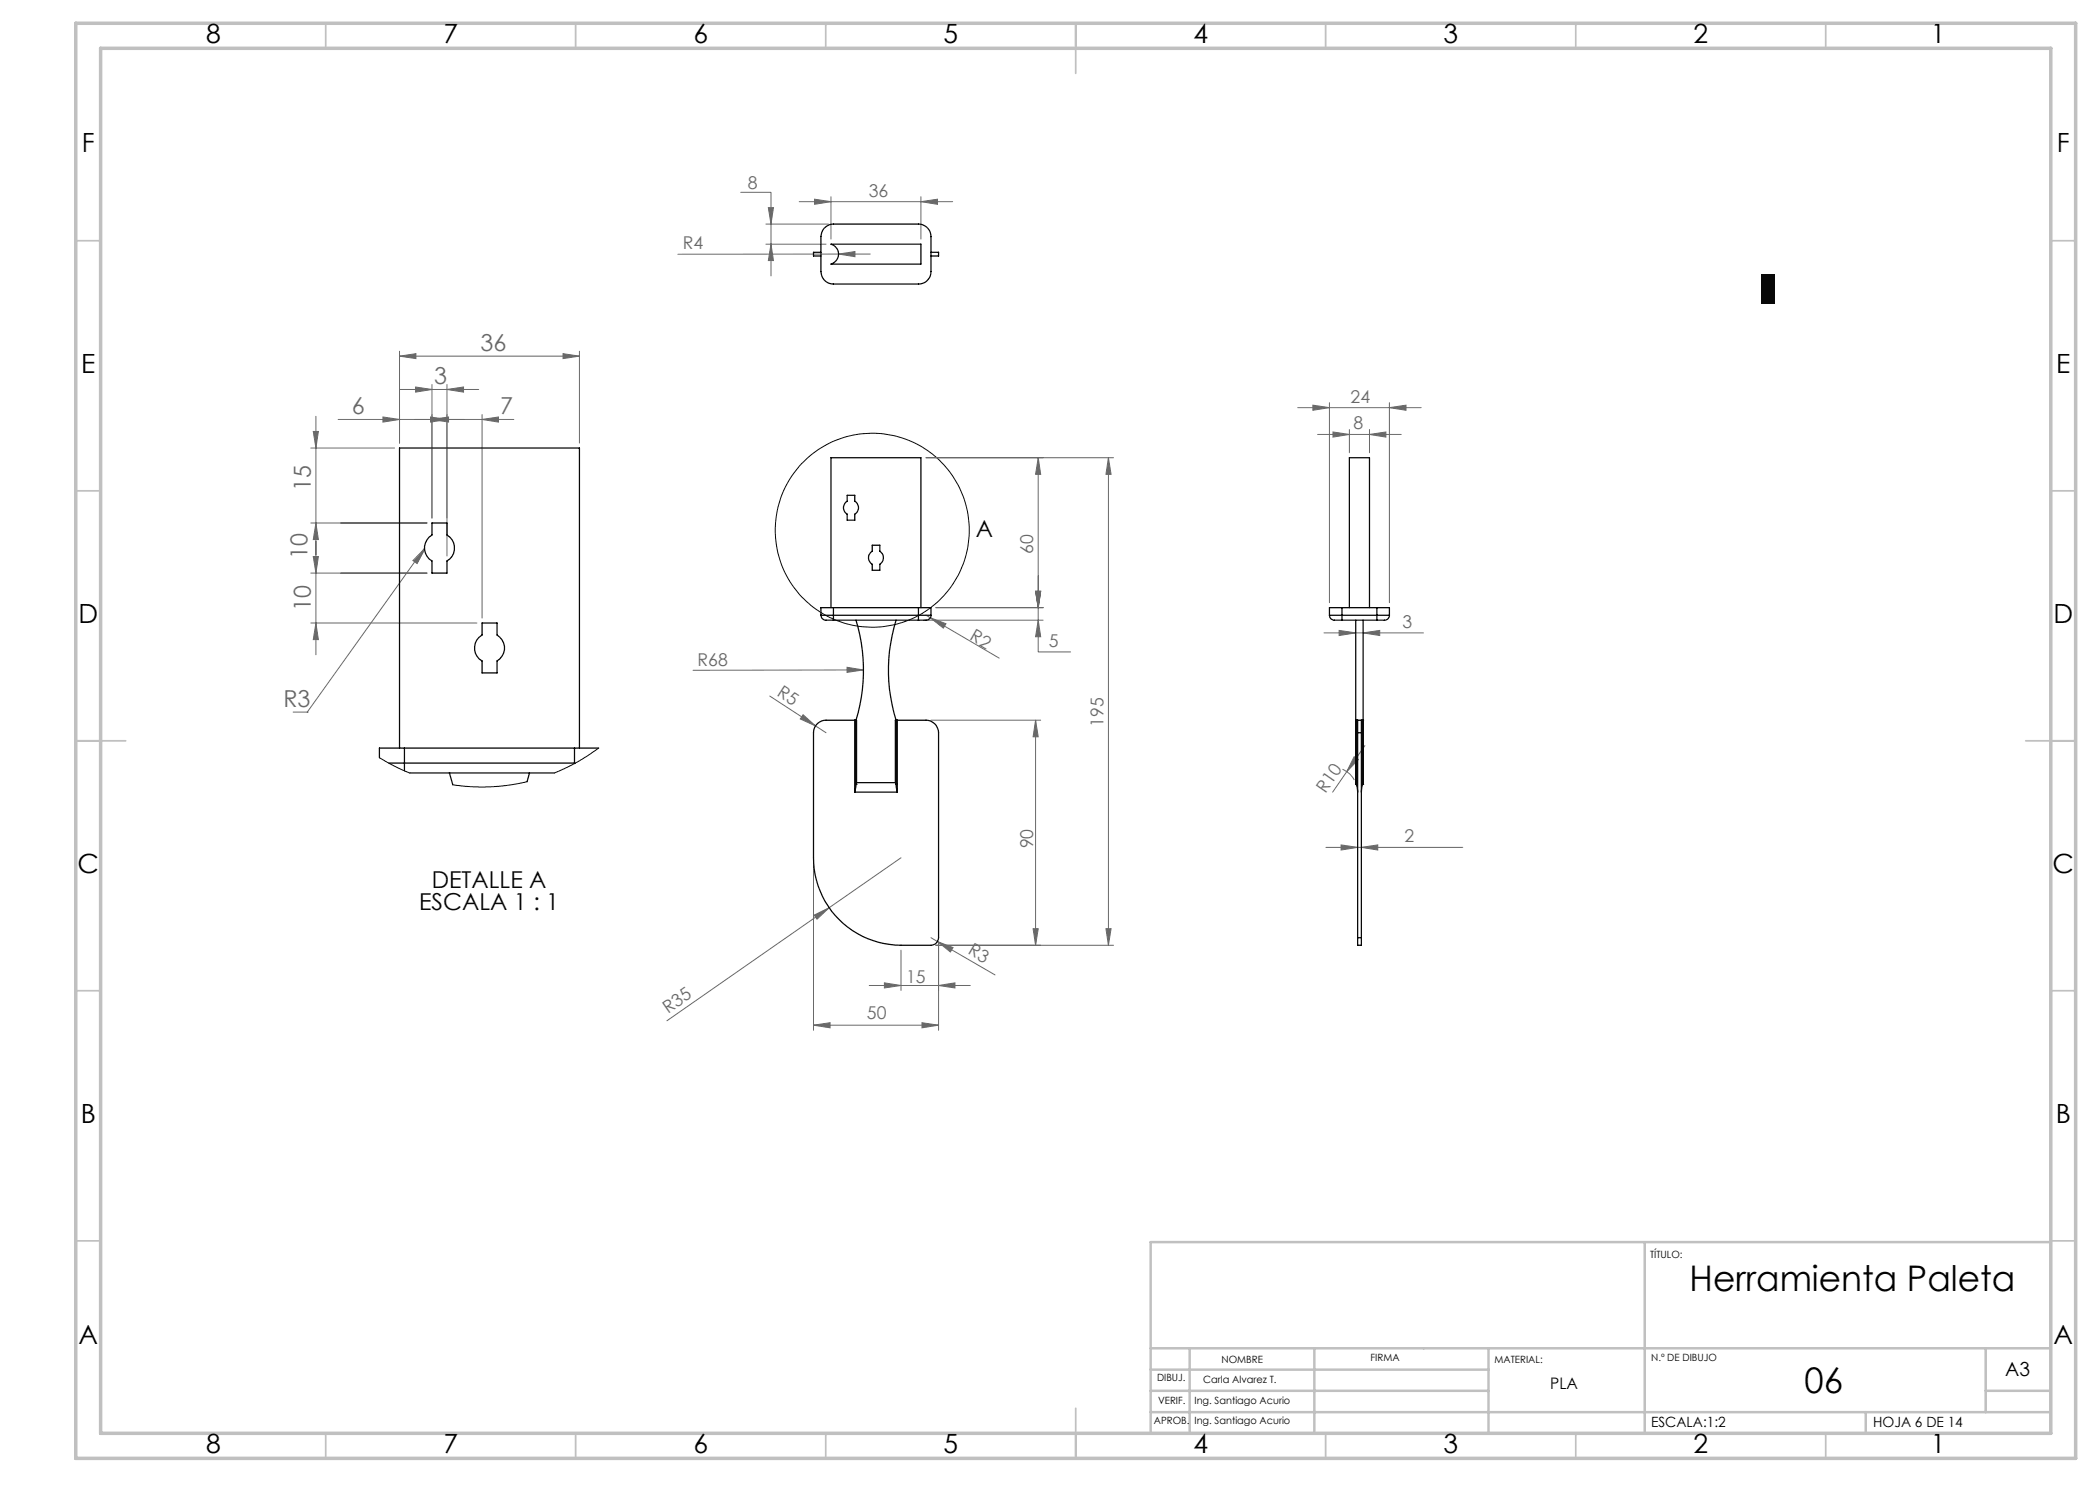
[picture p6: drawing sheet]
<svg xmlns="http://www.w3.org/2000/svg" width="420mm" height="297mm" viewBox="0 0 420 297" stroke-linecap="round" stroke-linejoin="round" font-family="sans-serif">
<defs><g id="words">
<g font-size="7.1">
<text x="337.9" y="258.2">Herramienta Paleta</text>
<text x="360.9" y="278.6">06</text>
</g>
<g font-size="5.3">
<text x="41.2" y="8.7">8</text>
<text x="88.7" y="8.7">7</text>
<text x="138.7" y="8.7">6</text>
<text x="188.7" y="8.7">5</text>
<text x="238.7" y="8.7">4</text>
<text x="288.7" y="8.7">3</text>
<text x="338.7" y="8.7">2</text>
<text x="386.2" y="8.7">1</text>
<text x="16.4" y="30.4">F</text>
<text x="411.4" y="30.4">F</text>
<text x="16.2" y="74.6">E</text>
<text x="411.2" y="74.6">E</text>
<text x="15.7" y="124.7">D</text>
<text x="410.7" y="124.7">D</text>
<text x="15.5" y="174.7">C</text>
<text x="410.5" y="174.7">C</text>
<text x="16.1" y="224.6">B</text>
<text x="411.1" y="224.6">B</text>
<text x="15.7" y="268.9">A</text>
<text x="410.7" y="268.9">A</text>
<text x="41.2" y="290.7">8</text>
<text x="88.7" y="290.7">7</text>
<text x="138.7" y="290.7">6</text>
<text x="188.7" y="290.7">5</text>
<text x="238.7" y="290.7">4</text>
<text x="288.7" y="290.7">3</text>
<text x="338.7" y="290.7">2</text>
<text x="386.2" y="290.7">1</text>
</g>
<g font-size="4.7" fill="#6d6766">
<text x="96.1" y="70.2">36</text>
<text x="86.8" y="76.9">3</text>
<text x="70.4" y="82.9">6</text>
<text x="100" y="82.9">7</text>
<text x="62.2" y="98.1" transform="rotate(-90 62.2 98.1)">15</text>
<text x="61.5" y="111.7" transform="rotate(-90 61.5 111.7)">10</text>
<text x="62.2" y="122.2" transform="rotate(-90 62.2 122.2)">10</text>
<text x="56.7" y="141.4">R3</text>
</g>
<g font-size="4.7" fill="#090609">
<text x="195.1" y="107.4">A</text>
<text x="86.3" y="177.6">DETALLE A</text>
<text x="83.8" y="182.1">ESCALA 1 : 1</text>
</g>
<text font-size="3.9" x="401" y="275.2">A3</text>
<g font-size="3.5" fill="#6d6766">
<text x="149.6" y="37.7">8</text>
<text x="173.8" y="39.3">36</text>
<text x="136.6" y="49.8">R4</text>
<text x="270.1" y="80.5">24</text>
<text x="270.7" y="85.9">8</text>
<text x="206.6" y="110.8" transform="rotate(-90 206.6 110.8)">60</text>
<text x="280.5" y="125.6">3</text>
<text x="193.8" y="127.9" transform="rotate(30 193.8 127.9)">R2</text>
<text x="209.7" y="129.5">5</text>
<text x="139.5" y="133.1">R68</text>
<text x="155.3" y="139" transform="rotate(33 155.3 139)">R5</text>
<text x="220.7" y="145.4" transform="rotate(-90 220.7 145.4)">195</text>
<text x="265.1" y="158.7" transform="rotate(-55 265.1 158.7)">R10</text>
<text x="206.7" y="169.7" transform="rotate(-90 206.7 169.7)">90</text>
<text x="280.9" y="168.4">2</text>
<text x="193.4" y="190.6" transform="rotate(30 193.4 190.6)">R3</text>
<text x="181.2" y="196.6">15</text>
<text x="133.6" y="202.7" transform="rotate(-35 133.6 202.7)">R35</text>
<text x="173.4" y="203.8">50</text>
</g>
<text font-size="3.2" x="310" y="277.7">PLA</text>
<g font-size="2.8">
<text x="330.2" y="285.4">ESCALA:1:2</text>
<text x="374.6" y="285.4">HOJA 6 DE 14</text>
</g>
<g font-size="2">
<text x="330" y="251.6">TÍTULO:</text>
<text x="244.3" y="272.6">NOMBRE</text>
<text x="274.1" y="272.1">FIRMA</text>
<text x="298.9" y="272.5">MATERIAL:</text>
<text x="330.2" y="272.2">N.º DE DIBUJO</text>
<text x="231.4" y="276.3">DIBUJ.</text>
<text x="231.6" y="280.7">VERIF.</text>
<text x="238.9" y="280.7">Ing. Santiago Acurio</text>
<text x="240.6" y="276.6">Carla Alvarez T.</text>
<text x="230.8" y="284.8">APROB.</text>
<text x="238.9" y="284.8">Ing. Santiago Acurio</text>
</g>
</g></defs>
<!-- layer: Capa 1 -->
<g fill="none" stroke="#c0c0c0" stroke-width=".35">
<path d="M65.1 4.7v5M115.1 4.7v5M165.2 4.7v5M215.1 4.7v10M265.1 4.7v5M315.2 4.7v5M365.1 4.7v5M15.2 48.2h4.9M410.2 48.2h4.9M15.2 98.2h4.9M410.2 98.2h4.9M15.2 148.2h9.9"/>
<path d="M405.1 148.2h10M15.2 198.2h4.9M410.2 198.2h4.9M15.2 248.2h4.9M410.2 248.2h4.9M65.1 286.7v5M115.1 286.7v5M165.2 286.7v5M215.1 281.7v10M265.1 286.7v5M315.2 286.7v5M365.1 286.7v5"/>
</g>
<path d="M328.9 248.4v38.3M410.2 248.4h-180.1v38.3M230.1 278.2h67.6M230.1 273.9h67.6M230.1 269.7h180.1M237.9 269.7v17M262.9 269.7v17M297.7 269.7v17M397.1 278.2h13.1M397.1 269.7v12.7M230.1 282.4h180.1M373.2 282.4v4.3" fill="none" stroke="#c0c0c0" stroke-width=".5"/>
<path d="M15.2 4.7h399.9v287h-399.9zM20.1 9.7h390.1v277h-390.1z" fill="none" stroke="#c0c0c0" stroke-width=".7"/>
<circle cx="174.5" cy="106" r="19.4" fill="none" stroke="#090609" stroke-width=".2"/>
<g fill="none" stroke="#6d6766" stroke-width=".2">
<path d="M148.1 38.5h6.1v6.3M162.9 39.8l3.3 .5-3.3 .6zM166.2 39.3v8.5M184.2 39.3v8.5M153.2 44.8h12.5M153.2 48.8h12M153.7 41.5h1l-.5 3.3zM154.2 44.8v10.4M154.2 48.8l.5 3.3h-1zM159.8 40.3h30.7M167.7 50.8l3.3-.5v1zM167.7 50.8h-32.1"/>
<path d="M167.7 50.8h6.4M184.2 40.3l3.3-.5v1.1zM79.9 71.2l3.3-.5v1zM79.9 70.2v18.4M79.9 71.2h36M80 77.9h15.7M83.1 77.4l3.3 .5-3.3 .5zM86.4 76.9v26.7M89.4 77.9l3.3-.5v1zM89.4 76.9v34.3M112.6 70.7l3.3 .5-3.3 .5zM115.9 70.2v18.4"/>
<path d="M62.2 89.6h16.7M62.7 86.3h1l-.5 3.3zM63.2 83.3v47.7M76.6 83.4l3.3 .5-3.3 .5zM86.1 83.4l3.3 .5-3.3 .5zM86.4 83.9l3.3-.5v1zM96.4 83.9l3.3-.5v1zM96.4 82.9v40.7M102.8 83.9h-35.2M185.2 91.5h37.5M207.6 91.5l.5 3.4h-1zM207.6 91.5v32.5"/>
<path d="M221.7 91.5v97.6M221.7 91.5l.5 3.4h-1zM259.5 81.5h24.7M262.6 81l3.3 .5-3.3 .6zM263.5 86.9h16.7M265.9 80.5v40M266.6 86.4l3.3 .5-3.3 .5zM269.9 85.9v4.7M273.9 86.9l3.3-.5v1zM273.9 85.9v4.7M277.9 81.5l3.3-.5v1.1zM277.9 80.5v40"/>
<path d="M62.2 104.6h23.2M62.2 114.6h23.2M62.7 111.3h1l-.5 3.3zM63.2 104.6l.5 3.3h-1zM84.9 109.6l-23.5 32.8M84.9 109.7l-1.5 3-.8-.6zM207.1 118.3h1l-.5 3.2zM62.2 124.6h33.2M63.2 124.6l.5 3.3h-1zM154 139.2l9.1 6M169.4 133.5l3.3 .5-3.3 .5zM172.7 134l-34.1 .1"/>
<path d="M184.7 124h23.9M185.2 123.1l14.6 8.5M186.1 123.5l3.1 1.2-.5 .9zM187.2 121.5h21.4M207.6 124l.5 3.4h-1zM207.6 124v6.4h6.5M264.8 126.6h19.9M267.8 126.1l3.3 .5-3.3 .5zM272.6 126.6l3.3-.5v1zM58.6 142.4h3M160.6 142.9l2.5 2.3-3-1.4zM163.1 145.2l2.1 1.3"/>
<path d="M186.2 144h21.9M207.1 144l.5 3.4h-1zM207.1 144v45.1M268.5 153.8a4.8 4.8 0 0 1 2.4 2.2M269.3 154.3l-2.8 4.1M270.8 151.3l.9 .6-2.4 2.4zM273 149.1l-3.7 5.2M162.7 172.5v33.6M180.2 171.6l-14.4 9.9M265.2 169.5h27.4M268.2 169l3.3 .5-3.3 .5zM272.3 169.5l3.3-.5v1z"/>
<path d="M162.8 183l3-1.5-2.4 2.3zM165.8 181.5l-32.4 22.7M173.8 197.1h20.3M176.9 196.6l3.3 .5-3.3 .5zM180.2 190v8.1M186.2 187.5l1.3 .8M187.2 189.1h35.5M187.5 188.3l3.1 1.2-.5 .9zM187.5 188.3l11.5 6.7M187.7 197.1l3.3-.5v1zM187.7 188.6v17.5M206.6 185.7h1l-.5 3.4z"/>
<path d="M221.2 185.7h1l-.5 3.4zM162.7 205l3.3-.5v1.1zM162.7 205h25M184.4 204.5l3.3 .5-3.3 .6z"/>
</g>
<g fill="#6d6766">
<path d="M160.6 142.9l2.5 2.3-3-1.4z"/>
<path d="M82.7 112.1l2.4-2.3-1.6 3z"/>
<path d="M167.7 50.8l3.3-.5v1z"/>
<path d="M169.4 133.5l3.3 .5-3.3 .5z"/>
<path d="M162.8 183l3-1.5-2.4 2.3z"/>
<path d="M270.8 151.3l.9 .6-2.4 2.4z"/>
<path d="M187.5 188.3l3.1 1.2-.5 .9z"/>
<path d="M186.1 123.5l3.1 1.2-.5 .9z"/>
<path d="M184.2 40.3l3.3-.5v1.1zM162.9 39.8l3.3 .5-3.3 .6z"/>
<path d="M266.6 86.4l3.3 .5-3.3 .5zM273.9 86.9l3.3-.5v1zM83.1 77.4l3.3 .5-3.3 .5zM89.4 77.9l3.3-.5v1zM79.9 71.2l3.3-.5v1zM112.6 70.7l3.3 .5-3.3 .5z"/>
<path d="M267.8 126.1l3.3 .5-3.3 .5zM272.6 126.6l3.3-.5v1z"/>
<path d="M262.6 81l3.3 .5-3.3 .6zM277.9 81.5l3.3-.5v1.1z"/>
<path d="M86.1 83.4l3.3 .5-3.3 .5zM96.4 83.9l3.3-.5v1z"/>
<path d="M207.6 91.5l.5 3.4h-1zM207.1 118.3h1l-.5 3.2zM207.1 118.3h1l-.5 3.2zM207.6 124l.5 3.4h-1zM207.1 144l.5 3.4h-1zM206.6 185.7h1l-.5 3.4zM221.7 91.5l.5 3.4h-1zM221.2 185.7h1l-.5 3.4zM62.7 86.3h1l-.5 3.3zM63.2 104.6l.5 3.3h-1zM62.7 111.3h1l-.5 3.3zM63.2 124.6l.5 3.3h-1z"/>
<path d="M153.7 41.5h1l-.5 3.3zM154.2 48.8l.5 3.3h-1z"/>
<path d="M76.6 83.4l3.3 .5-3.3 .5zM86.4 83.9l3.3-.5v1z"/>
<path d="M268.2 169l3.3 .5-3.3 .5zM272.3 169.5l3.3-.5v1z"/>
<path d="M162.7 205l3.3-.5v1.1zM184.4 204.5l3.3 .5-3.3 .6zM176.9 196.6l3.3 .5-3.3 .5zM187.7 197.1l3.3-.5v1z"/>
</g>
<g fill="none" stroke="#090609" stroke-width=".25">
<path d="M164.2 50.5h-1.5v.7h1.5M164.8 45.7l.3-.3a2.24 2.24 0 0 1 1.6-.6h17a2.51 2.51 0 0 1 2.5 2.5v7a2.51 2.51 0 0 1-2.5 2.5h-17a2.5 2.5 0 0 1-2.5-2.5v-7l.2-.8zM166.2 48.8h18v4h-18a2.07 2.07 0 0 0 1.5-2 2.07 2.07 0 0 0-1.5-2zM186.2 50.5h1.5v.7h-1.5M169.4 99.1h1.6v1.2a1.48 1.48 0 0 1 0 2.5v1.2h-1.6v-1.2a1.48 1.48 0 0 1 0-2.5zM86.4 104.6h3v2.4a2.99 2.99 0 0 1 0 5.2v2.4h-3v-2.4a2.99 2.99 0 0 1 0-5.2zM174.4 109h1.6v1.2a1.55 1.55 0 0 1 0 2.7v1.2h-1.6v-1.2a1.51 1.51 0 0 1 0-2.7zM96.4 124.6h3v2.4a2.99 2.99 0 0 1 0 5.2v2.4h-3v-2.4a2.99 2.99 0 0 1 0-5.2zM164.2 123.1a1.25 1.25 0 0 0 1.7 .9h.8M164.2 123.1h2.5M166.2 121.5v-30h18v30M166.7 123.1v.9"/>
<path d="M166.7 121.5h-2.5v1.6M166.7 123.1h17M166.7 124h17M166.7 121.5v1.6M166.7 121.5h17M171.2 124a34.3 34.3 0 0 1 0 20M179.2 124a33.5 33.5 0 0 0 0 20M183.7 123.1h2.5M183.7 123.1v.9M183.7 121.5h2.5v1.6M183.7 121.5v1.6M186.2 123.1a1.22 1.22 0 0 1-1.7 .9h-.8"/>
<path d="M265.9 123.1h2.5M265.9 123.1a1.25 1.25 0 0 0 1.7 .9h.8M268.4 123.1v.9M268.4 121.5h-2.5v1.6M268.4 123.1h7M268.4 124h7M268.4 121.5h7M268.4 121.5v1.6M269.9 121.5v-30h4v30M271.1 124v20M272.6 124v20M275.4 123.1h2.5"/>
<path d="M275.4 123.1v.9M275.4 121.5h2.5v1.6M275.4 121.5v1.6M277.9 123.1a1.21 1.21 0 0 1-1.7 .9h-.8M77.7 152.6h3.2M79.9 149.6v-60h36v60M80.9 152.6v1.6M80.9 149.6h-5v2M80.9 152.6h34.2M80.9 149.6v3M80.9 149.6h34M81.9 154.6h29"/>
<path d="M89.9 154.6l.7 2.4M105.9 154.6l-.5 1.8M114.9 149.6h4.8M114.9 149.6v3.1M171 144h.2M171 144h-5.8a2.51 2.51 0 0 0-2.5 2.5v25.1a17.5 17.5 0 0 0 17.5 17.5h6a1.57 1.57 0 0 0 1.5-1.6v-41a2.51 2.51 0 0 0-2.5-2.5h-5.7M171 144v14.4M171 158.4h8.5M171.2 156.9l-.2 1.5M171.2 156.9h.1M171.2 144h.1v12.5M171.2 144v12.9"/>
<path d="M171.3 156.5l-.1 .4M171.3 156.5h7.8M179.1 156.5l.1 .4M179.2 144h.3M179.2 156.9l.3 1.5M179.2 156.9h.1M179.2 144h-.1v12.5M179.2 144v12.9M179.5 144v14.4M271.1 144v12.6l.2 .3M271.1 144h.2M271.3 156.9l.2 1.5"/>
<path d="M271.3 144h.2M271.3 144h.1M271.3 156.9h.1M271.3 144v12.9M271.5 144v2.5M271.5 144h.8M271.5 146.5v41M271.5 146.5h.8M272.3 144v2.5M272.3 144h.2M272.3 146.5v41M272.5 156.9l-.2 1.5"/>
<path d="M272.5 144h.1M272.5 156.9h.1M272.5 144v12.9M272.6 144v12.6l-.1 .3M271.5 187.5v1.6h.8v-1.6M271.5 187.5h.8"/>
</g>
<path d="M75.9 151.6l3.6 1.9 2.4 1.1M105.4 156.4l-4.3 .7-3 .3-4.1-.1-3.4-.3M119.7 149.6l-4.3 2.8-4.5 2.2" fill="none" stroke="#090609" stroke-width=".2"/>
<path d="M352.2 54.8h2.7v5.9h-2.7z" fill="#0d080d"/>
<use href="#words"/>
</svg>
